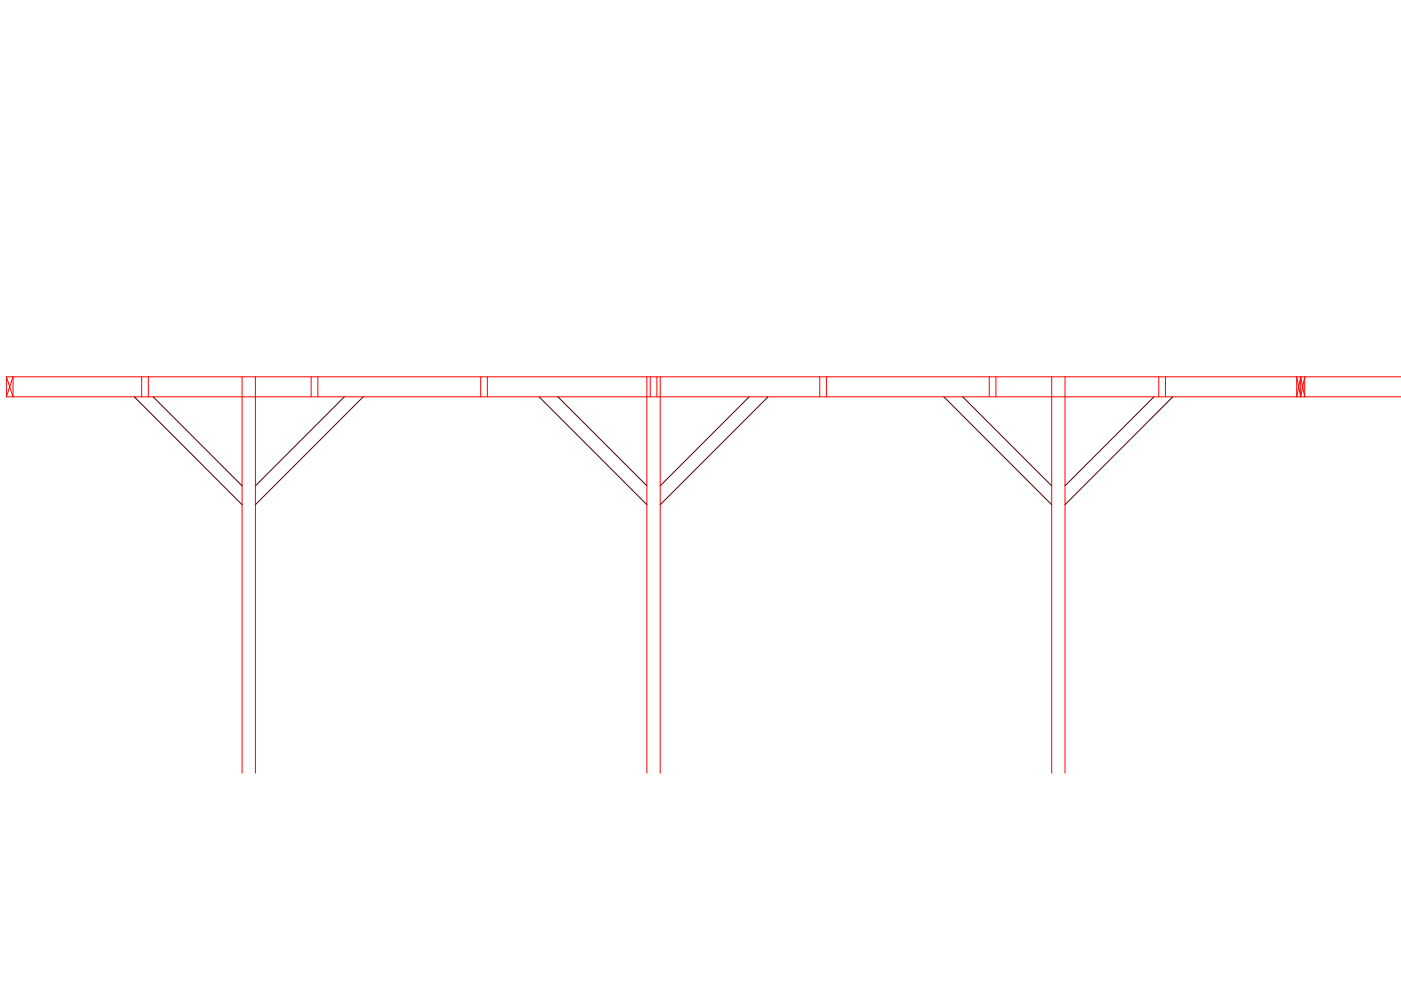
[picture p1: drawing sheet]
<svg xmlns="http://www.w3.org/2000/svg" width="420mm" height="297mm" viewBox="0 0 420 297" stroke-linecap="round" stroke-linejoin="round" font-family="sans-serif">
<g fill="none" stroke="#f00" stroke-width=".3">
<path d="M1.9 118.9h418.3M1.9 112.9h418.3M1.9 112.9v6M1.9 112.9l2 6v-6l-2 6M42.5 112.9v6M44.5 112.9v6M72.6 112.9v118.8M76.6 112.9v118.8M93.3 112.9v6M95.3 112.9v6M144.2 112.9v6M146.2 112.9v6"/>
<path d="M194 112.9v118.8M195 112.9v6M197 112.9v6M198 112.9v118.8M245.8 112.9v6M247.8 112.9v6M296.7 112.9v6M298.7 112.9v6M315.4 112.9v118.8M319.4 112.9v118.8M347.5 112.9v6M349.5 112.9v6"/>
<path d="M390.1 112.9l-1.2 6v-6l1.2 6M390.1 112.9v6M390.1 112.9l1.2 6v-6l-1.2 6"/>
</g>
<path d="M40.3 118.9l32.3 32.4M45.9 118.9l26.7 26.7M103.3 118.9l-26.7 26.7M108.9 118.9l-32.3 32.4M161.7 118.9l32.3 32.4M167.3 118.9l26.7 26.7M224.7 118.9l-26.7 26.7M230.3 118.9l-32.3 32.4M283.1 118.9l32.3 32.4M288.7 118.9l26.7 26.7M346.1 118.9l-26.7 26.7M351.7 118.9l-32.3 32.4" fill="none" stroke="#4c0000" stroke-width=".3"/>
</svg>
